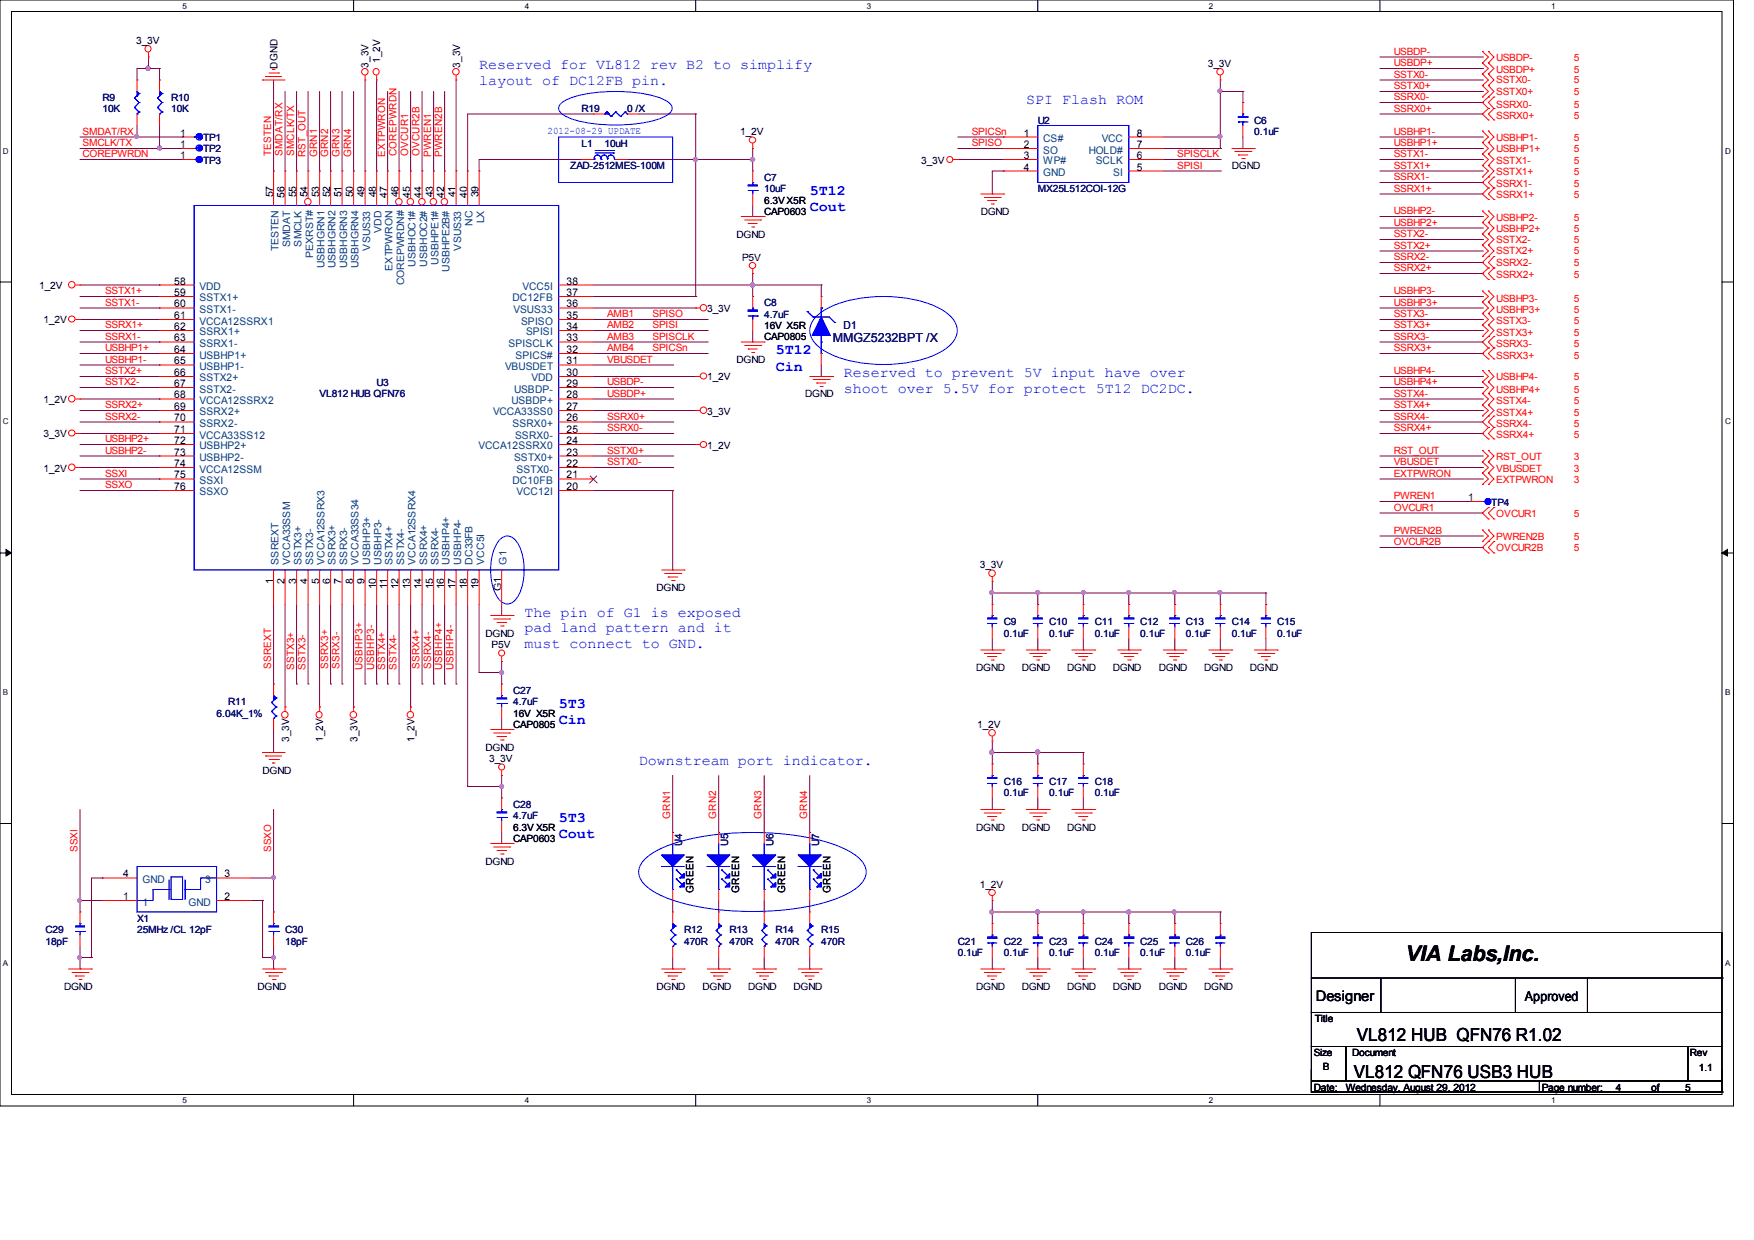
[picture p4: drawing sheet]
<svg xmlns="http://www.w3.org/2000/svg" width="297mm" height="210mm" viewBox="0 0 297 210" stroke-linecap="round" stroke-linejoin="round" font-family="sans-serif">
<defs><g id="words">
<text font-size="3.6" x="238" y="162.7">VIA Labs,Inc.</text>
<g font-size="3">
<text x="229.7" y="176.2">VL812 HUB QFN76 R1.02</text>
<text x="229.2" y="182.5">VL812 QFN76 USB3 HUB</text>
</g>
<g font-size="2.5" fill="#00f">
<text x="81.1" y="11.7">Reserved for VL812 rev B2 to simplify</text>
<text x="81.1" y="14.4">layout of DC12FB pin.</text>
<text x="173.7" y="17.5">SPI Flash ROM</text>
<text x="137.1" y="32.9">5T12</text>
<text x="137.1" y="35.7">Cout</text>
<text x="131.3" y="59.9">5T12</text>
<text x="131.3" y="62.7">Cin</text>
<text x="142.8" y="63.8">Reserved to prevent 5V input have over</text>
<text x="142.8" y="66.5">shoot over 5.5V for protect 5T12 DC2DC.</text>
<text x="88.8" y="104.4">The pin of G1 is exposed</text>
<text x="88.8" y="107.1">pad land pattern and it</text>
<text x="88.8" y="109.8">must connect to GND.</text>
<text x="94.6" y="119.8">5T3</text>
<text x="94.6" y="122.6">Cin</text>
<text x="108.1" y="129.5">Downstream port indicator.</text>
<text x="94.6" y="139.1">5T3</text>
<text x="94.6" y="141.9">Cout</text>
</g>
<text font-size="2.5" x="222.7" y="169.5">Designer</text>
<text font-size="2.3" x="258.2" y="169.6">Approved</text>
<text font-size="2.1" fill="#000080" x="141" y="57.9">MMGZ5232BPT /X</text>
<text font-size="1.9" fill="#000080" x="142.8" y="55.8">D1</text>
<g font-size="1.8">
<text x="30.5" y="23.1">1</text>
<text x="173.3" y="23.1">1</text>
<text x="192.4" y="23.1">8</text>
<text x="30.5" y="25.1">1</text>
<text x="30.5" y="26.9">1</text>
<text x="173.3" y="25.1">2</text>
<text x="173.3" y="26.9">3</text>
<text x="173.3" y="28.9">4</text>
<text x="192.4" y="28.9">5</text>
<text x="192.4" y="25.1">7</text>
<text x="192.4" y="26.9">6</text>
<text x="29.5" y="48.2">58</text>
<text x="29.5" y="50.1">59</text>
<text x="29.5" y="52.1">60</text>
<text x="95.9" y="48.2">38</text>
<text x="95.9" y="50.1">37</text>
<text x="95.9" y="52.1">36</text>
<text x="29.5" y="54">61</text>
<text x="29.5" y="55.9">62</text>
<text x="29.5" y="57.8">63</text>
<text x="29.5" y="59.8">64</text>
<text x="95.9" y="54">35</text>
<text x="95.9" y="55.9">34</text>
<text x="95.9" y="57.8">33</text>
<text x="95.9" y="59.8">32</text>
<text x="29.5" y="61.7">65</text>
<text x="29.5" y="63.7">66</text>
<text x="29.5" y="65.5">67</text>
<text x="95.9" y="63.7">30</text>
<text x="95.9" y="65.5">29</text>
<text x="95.9" y="61.7">31</text>
<text x="29.5" y="67.5">68</text>
<text x="29.5" y="69.4">69</text>
<text x="29.5" y="71.4">70</text>
<text x="95.9" y="67.5">28</text>
<text x="95.9" y="71.4">26</text>
<text x="95.9" y="69.4">27</text>
<text x="29.5" y="73.3">71</text>
<text x="29.5" y="75.2">72</text>
<text x="29.5" y="77.1">73</text>
<text x="95.9" y="73.3">25</text>
<text x="95.9" y="75.2">24</text>
<text x="95.9" y="77.1">23</text>
<text x="29.5" y="79.1">74</text>
<text x="29.5" y="81">75</text>
<text x="29.5" y="83">76</text>
<text x="95.9" y="81">21</text>
<text x="95.9" y="79.1">22</text>
<text x="95.9" y="83">20</text>
<text x="248.6" y="84.8">1</text>
<text x="20.8" y="148.6">4</text>
<text x="38" y="148.6">3</text>
<text x="20.8" y="152.4">1</text>
<text x="38" y="152.4">2</text>
</g>
<g font-size="1.8" fill="#004080">
<text x="176.6" y="24">CS#</text>
<text x="176.6" y="26">SO</text>
<text x="176.6" y="27.9">WP#</text>
<text x="176.6" y="29.8">GND</text>
<text x="184.3" y="26">HOLD#</text>
<text x="185.5" y="27.9">SCLK</text>
<text x="186.5" y="24">VCC</text>
<text x="188.4" y="29.8">SI</text>
<text x="33.8" y="49.1">VDD</text>
<text x="33.8" y="51.1">SSTX1+</text>
<text x="33.8" y="53">SSTX1-</text>
<text x="86.8" y="51.1">DC12FB</text>
<text x="86.9" y="53">VSUS33</text>
<text x="88.5" y="49.1">VCC5I</text>
<text x="33.8" y="54.9">VCCA12SSRX1</text>
<text x="33.8" y="56.8">SSRX1+</text>
<text x="33.8" y="58.8">SSRX1-</text>
<text x="86.1" y="58.8">SPISCLK</text>
<text x="88.2" y="54.9">SPISO</text>
<text x="89.1" y="56.8">SPISI</text>
<text x="33.8" y="60.7">USBHP1+</text>
<text x="33.8" y="62.7">USBHP1-</text>
<text x="33.8" y="64.6">SSTX2+</text>
<text x="85.5" y="62.7">VBUSDET</text>
<text x="87.3" y="60.7">SPICS#</text>
<text x="90" y="64.6">VDD</text>
<text x="33.8" y="66.5">SSTX2-</text>
<text x="33.8" y="68.4">VCCA12SSRX2</text>
<text x="33.8" y="70.4">SSRX2+</text>
<text x="83.5" y="70.4">VCCA33SS0</text>
<text x="86.6" y="68.4">USBDP+</text>
<text x="87" y="66.5">USBDP-</text>
<text x="33.8" y="72.3">SSRX2-</text>
<text x="33.8" y="74.3">VCCA33SS12</text>
<text x="33.8" y="76.1">USBHP2+</text>
<text x="81" y="76.1">VCCA12SSRX0</text>
<text x="86.8" y="72.3">SSRX0+</text>
<text x="87.2" y="74.3">SSRX0-</text>
<text x="33.8" y="78.1">USBHP2-</text>
<text x="33.8" y="80">VCCA12SSM</text>
<text x="33.8" y="82">SSXI</text>
<text x="33.8" y="83.9">SSXO</text>
<text x="86.8" y="82">DC10FB</text>
<text x="87" y="78.1">SSTX0+</text>
<text x="87.5" y="80">SSTX0-</text>
<text x="87.5" y="83.9">VCC12I</text>
<text x="24.1" y="149.5">GND</text>
<text x="34.7" y="149.5">3</text>
<text x="24.1" y="153.3">1</text>
<text x="31.9" y="153.3">GND</text>
</g>
<g font-size="1.7">
<text x="23" y="7.5">3_3V</text>
<text x="47" y="11.6" transform="rotate(-90 47 11.6)">DGND</text>
<text x="62.4" y="11.4" transform="rotate(-90 62.4 11.4)">3_3V</text>
<text x="64.3" y="10.7" transform="rotate(-90 64.3 10.7)">1_2V</text>
<text x="77.9" y="11.4" transform="rotate(-90 77.9 11.4)">3_3V</text>
<text x="204.5" y="11.3">3_3V</text>
<text x="125.3" y="22.9">1_2V</text>
<text x="155.9" y="27.7">3_3V</text>
<text x="208.5" y="28.6">DGND</text>
<text x="46.2" y="33.4" transform="rotate(-90 46.2 33.4)">57</text>
<text x="48.2" y="33.4" transform="rotate(-90 48.2 33.4)">56</text>
<text x="50.1" y="33.4" transform="rotate(-90 50.1 33.4)">55</text>
<text x="52.1" y="33.4" transform="rotate(-90 52.1 33.4)">54</text>
<text x="54" y="33.4" transform="rotate(-90 54 33.4)">53</text>
<text x="55.9" y="33.4" transform="rotate(-90 55.9 33.4)">52</text>
<text x="57.8" y="33.4" transform="rotate(-90 57.8 33.4)">51</text>
<text x="59.8" y="33.4" transform="rotate(-90 59.8 33.4)">50</text>
<text x="61.7" y="33.4" transform="rotate(-90 61.7 33.4)">49</text>
<text x="63.7" y="33.4" transform="rotate(-90 63.7 33.4)">48</text>
<text x="65.5" y="33.4" transform="rotate(-90 65.5 33.4)">47</text>
<text x="67.5" y="33.4" transform="rotate(-90 67.5 33.4)">46</text>
<text x="69.4" y="33.4" transform="rotate(-90 69.4 33.4)">45</text>
<text x="71.4" y="33.4" transform="rotate(-90 71.4 33.4)">44</text>
<text x="73.3" y="33.4" transform="rotate(-90 73.3 33.4)">43</text>
<text x="75.2" y="33.4" transform="rotate(-90 75.2 33.4)">42</text>
<text x="77.1" y="33.4" transform="rotate(-90 77.1 33.4)">41</text>
<text x="79.1" y="33.4" transform="rotate(-90 79.1 33.4)">40</text>
<text x="81" y="33.4" transform="rotate(-90 81 33.4)">39</text>
<text x="129.4" y="34.5">6.3VX5R</text>
<text x="124.7" y="40.2">DGND</text>
<text x="129.4" y="36.4">CAP0603</text>
<text x="166" y="36.4">DGND</text>
<text x="125.6" y="44.1">P5V</text>
<text x="6.6" y="48.9">1_2V</text>
<text x="119.7" y="52.7">3_3V</text>
<text x="7.4" y="54.7">1_2V</text>
<text x="129.4" y="55.7">16V X5R</text>
<text x="129.4" y="57.6">CAP0805</text>
<text x="119.7" y="64.3">1_2V</text>
<text x="124.7" y="61.5">DGND</text>
<text x="7.4" y="68.2">1_2V</text>
<text x="119.7" y="70.2">3_3V</text>
<text x="136.3" y="67.2">DGND</text>
<text x="7.4" y="74">3_3V</text>
<text x="119.7" y="75.9">1_2V</text>
<text x="7.4" y="79.8">1_2V</text>
<text x="46.2" y="98.8" transform="rotate(-90 46.2 98.8)">1</text>
<text x="48.2" y="98.8" transform="rotate(-90 48.2 98.8)">2</text>
<text x="50.1" y="98.8" transform="rotate(-90 50.1 98.8)">3</text>
<text x="52.1" y="98.8" transform="rotate(-90 52.1 98.8)">4</text>
<text x="54" y="98.8" transform="rotate(-90 54 98.8)">5</text>
<text x="55.9" y="98.8" transform="rotate(-90 55.9 98.8)">6</text>
<text x="57.8" y="98.8" transform="rotate(-90 57.8 98.8)">7</text>
<text x="59.8" y="98.8" transform="rotate(-90 59.8 98.8)">8</text>
<text x="61.7" y="98.8" transform="rotate(-90 61.7 98.8)">9</text>
<text x="63.7" y="99.7" transform="rotate(-90 63.7 99.7)">10</text>
<text x="65.5" y="99.7" transform="rotate(-90 65.5 99.7)">11</text>
<text x="67.5" y="99.7" transform="rotate(-90 67.5 99.7)">12</text>
<text x="69.4" y="99.7" transform="rotate(-90 69.4 99.7)">13</text>
<text x="71.4" y="99.7" transform="rotate(-90 71.4 99.7)">14</text>
<text x="73.3" y="99.7" transform="rotate(-90 73.3 99.7)">15</text>
<text x="75.2" y="99.7" transform="rotate(-90 75.2 99.7)">16</text>
<text x="77.1" y="99.7" transform="rotate(-90 77.1 99.7)">17</text>
<text x="79.1" y="99.7" transform="rotate(-90 79.1 99.7)">18</text>
<text x="81" y="99.7" transform="rotate(-90 81 99.7)">19</text>
<text x="84.8" y="100.2" transform="rotate(-90 84.8 100.2)">G1</text>
<text x="111.2" y="100.1">DGND</text>
<text x="165.8" y="96.2">3_3V</text>
<text x="82.2" y="107.8">DGND</text>
<text x="83.2" y="109.7">P5V</text>
<text x="165.3" y="113.6">DGND</text>
<text x="173" y="113.6">DGND</text>
<text x="180.7" y="113.6">DGND</text>
<text x="188.4" y="113.6">DGND</text>
<text x="196.2" y="113.6">DGND</text>
<text x="203.9" y="113.6">DGND</text>
<text x="211.6" y="113.6">DGND</text>
<text x="48.9" y="125.6" transform="rotate(-90 48.9 125.6)">3_3V</text>
<text x="54.7" y="125.6" transform="rotate(-90 54.7 125.6)">1_2V</text>
<text x="60.5" y="125.6" transform="rotate(-90 60.5 125.6)">3_3V</text>
<text x="70.2" y="125.6" transform="rotate(-90 70.2 125.6)">1_2V</text>
<text x="86.9" y="121.3">16V X5R</text>
<text x="86.9" y="123.3">CAP0805</text>
<text x="165.4" y="123.3">1_2V</text>
<text x="44.4" y="131">DGND</text>
<text x="82.2" y="127.1">DGND</text>
<text x="82.8" y="129">3_3V</text>
<text x="86.9" y="140.6">6.3V X5R</text>
<text x="86.9" y="142.6">CAP0603</text>
<text x="165.3" y="140.6">DGND</text>
<text x="173" y="140.6">DGND</text>
<text x="180.7" y="140.6">DGND</text>
<text x="82.2" y="146.4">DGND</text>
<text x="117.4" y="151.1" transform="rotate(-90 117.4 151.1)">GREEN</text>
<text x="125.1" y="151.1" transform="rotate(-90 125.1 151.1)">GREEN</text>
<text x="132.9" y="151.1" transform="rotate(-90 132.9 151.1)">GREEN</text>
<text x="140.6" y="151.1" transform="rotate(-90 140.6 151.1)">GREEN</text>
<text x="165.8" y="150.3">1_2V</text>
<text x="10.8" y="167.6">DGND</text>
<text x="43.6" y="167.6">DGND</text>
<text x="111.2" y="167.6">DGND</text>
<text x="118.9" y="167.6">DGND</text>
<text x="126.7" y="167.6">DGND</text>
<text x="134.4" y="167.6">DGND</text>
<text x="165.3" y="167.6">DGND</text>
<text x="173" y="167.6">DGND</text>
<text x="180.7" y="167.6">DGND</text>
<text x="188.4" y="167.6">DGND</text>
<text x="196.2" y="167.6">DGND</text>
<text x="203.9" y="167.6">DGND</text>
<text x="222.6" y="173.1">Title</text>
<text x="222.4" y="178.8">Size</text>
<text x="228.9" y="178.8">Document</text>
<text x="286.1" y="178.8">Rev</text>
<text x="222.4" y="184.7">Date:</text>
<text x="223.9" y="181.2">B</text>
<text x="227.8" y="184.7">Wednesday, August 29, 2012</text>
<text x="261" y="184.7">Page number:</text>
<text x="273.5" y="184.7">4</text>
<text x="279.5" y="184.7">of</text>
<text x="285.3" y="184.7">5</text>
<text x="287.6" y="181.4">1.1</text>
</g>
<g font-size="1.7" fill="#f00">
<text x="235.9" y="11.2">USBDP+</text>
<text x="235.9" y="9.2">USBDP-</text>
<text x="253.3" y="10.3">USBDP-</text>
<text x="266.4" y="10.3">5</text>
<text x="235.9" y="16.9">SSRX0-</text>
<text x="235.9" y="13.1">SSTX0-</text>
<text x="235.9" y="15.1">SSTX0+</text>
<text x="253.3" y="12.3">USBDP+</text>
<text x="253.3" y="14.1">SSTX0-</text>
<text x="253.3" y="16.1">SSTX0+</text>
<text x="266.4" y="12.3">5</text>
<text x="266.4" y="14.1">5</text>
<text x="266.4" y="16.1">5</text>
<text x="14" y="22.8">SMDAT/RX</text>
<text x="164.5" y="22.8">SPICSn</text>
<text x="235.9" y="18.9">SSRX0+</text>
<text x="235.9" y="22.8">USBHP1-</text>
<text x="253.3" y="20.2">SSRX0+</text>
<text x="253.3" y="18.2">SSRX0-</text>
<text x="253.3" y="23.8">USBHP1-</text>
<text x="266.4" y="20.2">5</text>
<text x="266.4" y="18.2">5</text>
<text x="266.4" y="23.8">5</text>
<text x="14" y="24.7">SMCLK/TX</text>
<text x="14" y="26.6">COREPWRDN</text>
<text x="45.9" y="26.4" transform="rotate(-90 45.9 26.4)">TESTEN</text>
<text x="47.8" y="26.4" transform="rotate(-90 47.8 26.4)">SMDAT/RX</text>
<text x="49.8" y="26.4" transform="rotate(-90 49.8 26.4)">SMCLK/TX</text>
<text x="51.7" y="26.6" transform="rotate(-90 51.7 26.6)">RST_OUT</text>
<text x="53.7" y="26.6" transform="rotate(-90 53.7 26.6)">GRN1</text>
<text x="55.5" y="26.6" transform="rotate(-90 55.5 26.6)">GRN2</text>
<text x="57.5" y="26.6" transform="rotate(-90 57.5 26.6)">GRN3</text>
<text x="59.4" y="26.6" transform="rotate(-90 59.4 26.6)">GRN4</text>
<text x="65.2" y="26.6" transform="rotate(-90 65.2 26.6)">EXTPWRON</text>
<text x="67.1" y="26.4" transform="rotate(-90 67.1 26.4)">COREPWRDN</text>
<text x="69.1" y="26.4" transform="rotate(-90 69.1 26.4)">OVCUR1</text>
<text x="71" y="26.4" transform="rotate(-90 71 26.4)">OVCUR2B</text>
<text x="73" y="26.6" transform="rotate(-90 73 26.6)">PWREN1</text>
<text x="74.8" y="26.6" transform="rotate(-90 74.8 26.6)">PWREN2B</text>
<text x="164.5" y="24.7">SPISO</text>
<text x="199.3" y="26.6">SPISCLK</text>
<text x="199.3" y="28.5">SPISI</text>
<text x="235.9" y="26.6">SSTX1-</text>
<text x="235.9" y="24.7">USBHP1+</text>
<text x="235.9" y="28.5">SSTX1+</text>
<text x="253.3" y="27.7">SSTX1-</text>
<text x="253.3" y="29.6">SSTX1+</text>
<text x="253.3" y="25.7">USBHP1+</text>
<text x="266.4" y="27.7">5</text>
<text x="266.4" y="29.6">5</text>
<text x="266.4" y="25.7">5</text>
<text x="235.9" y="30.5">SSRX1-</text>
<text x="235.9" y="32.4">SSRX1+</text>
<text x="253.3" y="31.6">SSRX1-</text>
<text x="253.3" y="33.4">SSRX1+</text>
<text x="266.4" y="31.6">5</text>
<text x="266.4" y="33.4">5</text>
<text x="235.9" y="36.2">USBHP2-</text>
<text x="235.9" y="40.1">SSTX2-</text>
<text x="235.9" y="38.2">USBHP2+</text>
<text x="253.3" y="41.2">SSTX2-</text>
<text x="253.3" y="37.3">USBHP2-</text>
<text x="253.3" y="39.3">USBHP2+</text>
<text x="266.4" y="41.2">5</text>
<text x="266.4" y="37.3">5</text>
<text x="266.4" y="39.3">5</text>
<text x="235.9" y="45.9">SSRX2+</text>
<text x="235.9" y="44">SSRX2-</text>
<text x="235.9" y="42.1">SSTX2+</text>
<text x="253.3" y="47">SSRX2+</text>
<text x="253.3" y="45">SSRX2-</text>
<text x="253.3" y="43.1">SSTX2+</text>
<text x="266.4" y="47">5</text>
<text x="266.4" y="45">5</text>
<text x="266.4" y="43.1">5</text>
<text x="17.8" y="51.7">SSTX1-</text>
<text x="17.8" y="49.8">SSTX1+</text>
<text x="102.8" y="53.7">AMB1</text>
<text x="110.5" y="53.7">SPISO</text>
<text x="235.9" y="53.7">SSTX3-</text>
<text x="235.9" y="51.7">USBHP3+</text>
<text x="235.9" y="49.8">USBHP3-</text>
<text x="253.3" y="51.1">USBHP3-</text>
<text x="253.3" y="53">USBHP3+</text>
<text x="266.4" y="51.1">5</text>
<text x="266.4" y="53">5</text>
<text x="17.8" y="59.4">USBHP1+</text>
<text x="17.8" y="55.5">SSRX1+</text>
<text x="17.8" y="57.5">SSRX1-</text>
<text x="102.8" y="59.4">AMB4</text>
<text x="102.8" y="57.5">AMB3</text>
<text x="102.8" y="55.5">AMB2</text>
<text x="110.5" y="59.4">SPICSn</text>
<text x="110.5" y="57.5">SPISCLK</text>
<text x="110.5" y="55.5">SPISI</text>
<text x="235.9" y="59.4">SSRX3+</text>
<text x="235.9" y="57.5">SSRX3-</text>
<text x="235.9" y="55.5">SSTX3+</text>
<text x="253.3" y="58.8">SSRX3-</text>
<text x="253.3" y="54.9">SSTX3-</text>
<text x="253.3" y="56.8">SSTX3+</text>
<text x="266.4" y="58.8">5</text>
<text x="266.4" y="54.9">5</text>
<text x="266.4" y="56.8">5</text>
<text x="17.8" y="61.4">USBHP1-</text>
<text x="17.8" y="63.3">SSTX2+</text>
<text x="17.8" y="65.2">SSTX2-</text>
<text x="102.8" y="61.4">VBUSDET</text>
<text x="102.8" y="65.2">USBDP-</text>
<text x="235.9" y="63.3">USBHP4-</text>
<text x="235.9" y="65.2">USBHP4+</text>
<text x="253.3" y="60.7">SSRX3+</text>
<text x="253.3" y="64.3">USBHP4-</text>
<text x="266.4" y="60.7">5</text>
<text x="266.4" y="64.3">5</text>
<text x="17.8" y="71">SSRX2-</text>
<text x="17.8" y="69.1">SSRX2+</text>
<text x="102.8" y="67.1">USBDP+</text>
<text x="102.8" y="71">SSRX0+</text>
<text x="235.9" y="71">SSRX4-</text>
<text x="235.9" y="69.1">SSTX4+</text>
<text x="235.9" y="67.1">SSTX4-</text>
<text x="253.3" y="68.4">SSTX4-</text>
<text x="253.3" y="70.4">SSTX4+</text>
<text x="253.3" y="66.5">USBHP4+</text>
<text x="266.4" y="68.4">5</text>
<text x="266.4" y="70.4">5</text>
<text x="266.4" y="66.5">5</text>
<text x="17.8" y="74.8">USBHP2+</text>
<text x="17.8" y="76.8">USBHP2-</text>
<text x="102.8" y="76.8">SSTX0+</text>
<text x="102.8" y="73">SSRX0-</text>
<text x="235.9" y="73">SSRX4+</text>
<text x="235.9" y="76.8">RST_OUT</text>
<text x="253.3" y="74.2">SSRX4+</text>
<text x="253.3" y="72.3">SSRX4-</text>
<text x="253.3" y="77.9">RST_OUT</text>
<text x="266.4" y="74.2">5</text>
<text x="266.4" y="72.3">5</text>
<text x="266.4" y="77.9">3</text>
<text x="17.8" y="80.7">SSXI</text>
<text x="17.8" y="82.6">SSXO</text>
<text x="102.8" y="78.7">SSTX0-</text>
<text x="235.9" y="80.7">EXTPWRON</text>
<text x="235.9" y="78.7">VBUSDET</text>
<text x="253.3" y="81.7">EXTPWRON</text>
<text x="253.3" y="79.8">VBUSDET</text>
<text x="266.4" y="81.7">3</text>
<text x="266.4" y="79.8">3</text>
<text x="235.9" y="86.4">OVCUR1</text>
<text x="235.9" y="84.5">PWREN1</text>
<text x="253.3" y="87.5">OVCUR1</text>
<text x="266.4" y="87.5">5</text>
<text x="235.9" y="92.3">OVCUR2B</text>
<text x="235.9" y="90.3">PWREN2B</text>
<text x="253.3" y="93.3">OVCUR2B</text>
<text x="253.3" y="91.4">PWREN2B</text>
<text x="266.4" y="93.3">5</text>
<text x="266.4" y="91.4">5</text>
<text x="45.9" y="113.3" transform="rotate(-90 45.9 113.3)">SSREXT</text>
<text x="49.8" y="113.5" transform="rotate(-90 49.8 113.5)">SSTX3+</text>
<text x="51.7" y="113.5" transform="rotate(-90 51.7 113.5)">SSTX3-</text>
<text x="55.5" y="113.3" transform="rotate(-90 55.5 113.3)">SSRX3+</text>
<text x="57.5" y="113.3" transform="rotate(-90 57.5 113.3)">SSRX3-</text>
<text x="61.4" y="113.5" transform="rotate(-90 61.4 113.5)">USBHP3+</text>
<text x="63.3" y="113.5" transform="rotate(-90 63.3 113.5)">USBHP3-</text>
<text x="65.2" y="113.5" transform="rotate(-90 65.2 113.5)">SSTX4+</text>
<text x="67.1" y="113.5" transform="rotate(-90 67.1 113.5)">SSTX4-</text>
<text x="71" y="113.3" transform="rotate(-90 71 113.3)">SSRX4+</text>
<text x="73" y="113.3" transform="rotate(-90 73 113.3)">SSRX4-</text>
<text x="74.8" y="113.5" transform="rotate(-90 74.8 113.5)">USBHP4+</text>
<text x="76.8" y="113.5" transform="rotate(-90 76.8 113.5)">USBHP4-</text>
<text x="113.4" y="138.6" transform="rotate(-90 113.4 138.6)">GRN1</text>
<text x="121.2" y="138.6" transform="rotate(-90 121.2 138.6)">GRN2</text>
<text x="128.9" y="138.6" transform="rotate(-90 128.9 138.6)">GRN3</text>
<text x="136.6" y="138.6" transform="rotate(-90 136.6 138.6)">GRN4</text>
<text x="13.1" y="144.2" transform="rotate(-90 13.1 144.2)">SSXI</text>
<text x="45.9" y="144.2" transform="rotate(-90 45.9 144.2)">SSXO</text>
</g>
<g font-size="1.7" fill="#000080">
<text x="17.4" y="17.1">R9</text>
<text x="29" y="17.1">R10</text>
<text x="17.4" y="19">10K</text>
<text x="29" y="19">10K</text>
<text x="34.4" y="23.8">TP1</text>
<text x="98.5" y="19">R19</text>
<text x="106.2" y="19">0 /X</text>
<text x="175.7" y="20.9">U2</text>
<text x="212.3" y="20.9">C6</text>
<text x="212.3" y="22.9">0.1uF</text>
<text x="34.4" y="25.7">TP2</text>
<text x="34.4" y="27.7">TP3</text>
<text x="96.5" y="28.6">ZAD-2512MES-100M</text>
<text x="98.5" y="24.8">L1</text>
<text x="102.4" y="24.8">10uH</text>
<text x="129.4" y="30.6">C7</text>
<text x="129.4" y="32.5">10uF</text>
<text x="175.7" y="32.5">MX25L512COI-12G</text>
<text x="129.4" y="51.8">C8</text>
<text x="129.4" y="53.8">4.7uF</text>
<text x="63.7" y="65.4">U3</text>
<text x="54.1" y="67.2">VL812 HUB QFN76</text>
<text x="252.5" y="85.6">TP4</text>
<text x="169.9" y="105.8">C9</text>
<text x="169.9" y="107.8">0.1uF</text>
<text x="177.6" y="105.8">C10</text>
<text x="177.6" y="107.8">0.1uF</text>
<text x="185.3" y="105.8">C11</text>
<text x="185.3" y="107.8">0.1uF</text>
<text x="193" y="105.8">C12</text>
<text x="193" y="107.8">0.1uF</text>
<text x="200.7" y="105.8">C13</text>
<text x="200.7" y="107.8">0.1uF</text>
<text x="208.5" y="105.8">C14</text>
<text x="208.5" y="107.8">0.1uF</text>
<text x="216.2" y="105.8">C15</text>
<text x="216.2" y="107.8">0.1uF</text>
<text x="38.6" y="119.4">R11</text>
<text x="86.9" y="117.4">C27</text>
<text x="86.9" y="119.4">4.7uF</text>
<text x="36.7" y="121.3">6.04K_1%</text>
<text x="86.9" y="136.7">C28</text>
<text x="169.9" y="132.9">C16</text>
<text x="169.9" y="134.8">0.1uF</text>
<text x="177.6" y="132.9">C17</text>
<text x="177.6" y="134.8">0.1uF</text>
<text x="185.3" y="132.9">C18</text>
<text x="185.3" y="134.8">0.1uF</text>
<text x="86.9" y="138.7">4.7uF</text>
<text x="115.5" y="143.3" transform="rotate(-90 115.5 143.3)">U4</text>
<text x="123.3" y="143.3" transform="rotate(-90 123.3 143.3)">U5</text>
<text x="131" y="143.3" transform="rotate(-90 131 143.3)">U6</text>
<text x="138.7" y="143.3" transform="rotate(-90 138.7 143.3)">U7</text>
<text x="7.7" y="158">C29</text>
<text x="7.7" y="159.9">18pF</text>
<text x="23.2" y="156">X1</text>
<text x="23.2" y="158">25MHz /CL 12pF</text>
<text x="48.3" y="158">C30</text>
<text x="48.3" y="159.9">18pF</text>
<text x="115.8" y="158">R12</text>
<text x="115.8" y="159.9">470R</text>
<text x="123.5" y="158">R13</text>
<text x="123.5" y="159.9">470R</text>
<text x="131.3" y="158">R14</text>
<text x="131.3" y="159.9">470R</text>
<text x="139" y="158">R15</text>
<text x="139" y="159.9">470R</text>
<text x="162.1" y="159.9">C21</text>
<text x="162.1" y="161.9">0.1uF</text>
<text x="169.9" y="159.9">C22</text>
<text x="169.9" y="161.9">0.1uF</text>
<text x="177.6" y="159.9">C23</text>
<text x="177.6" y="161.9">0.1uF</text>
<text x="185.3" y="159.9">C24</text>
<text x="185.3" y="161.9">0.1uF</text>
<text x="193" y="159.9">C25</text>
<text x="193" y="161.9">0.1uF</text>
<text x="200.7" y="159.9">C26</text>
<text x="200.7" y="161.9">0.1uF</text>
</g>
<text font-size="1.7" fill="#00f" x="92.7" y="22.7">2012-08-29 UPDATE</text>
<g font-size="1.7" fill="#004080">
<text x="49.1" y="41.8" transform="rotate(-90 49.1 41.8)">SMDAT</text>
<text x="51" y="41.7" transform="rotate(-90 51 41.7)">SMCLK</text>
<text x="64.6" y="39.5" transform="rotate(-90 64.6 39.5)">VDD</text>
<text x="80" y="38.3" transform="rotate(-90 80 38.3)">NC</text>
<text x="82" y="37.8" transform="rotate(-90 82 37.8)">LX</text>
<text x="47.2" y="42.6" transform="rotate(-90 47.2 42.6)">TESTEN</text>
<text x="53" y="43.7" transform="rotate(-90 53 43.7)">PEXRST#</text>
<text x="54.9" y="45.5" transform="rotate(-90 54.9 45.5)">USBHGRN1</text>
<text x="56.8" y="45.5" transform="rotate(-90 56.8 45.5)">USBHGRN2</text>
<text x="58.8" y="45.5" transform="rotate(-90 58.8 45.5)">USBHGRN3</text>
<text x="60.7" y="45.5" transform="rotate(-90 60.7 45.5)">USBHGRN4</text>
<text x="62.6" y="42.4" transform="rotate(-90 62.6 42.4)">VSUS33</text>
<text x="66.5" y="45.8" transform="rotate(-90 66.5 45.8)">EXTPWRON</text>
<text x="70.4" y="45.1" transform="rotate(-90 70.4 45.1)">USBHOC1#</text>
<text x="72.3" y="45.1" transform="rotate(-90 72.3 45.1)">USBHOC2#</text>
<text x="74.2" y="44.9" transform="rotate(-90 74.2 44.9)">USBHPE1#</text>
<text x="76.1" y="46.1" transform="rotate(-90 76.1 46.1)">USBHPE2B#</text>
<text x="78.1" y="42.4" transform="rotate(-90 78.1 42.4)">VSUS33</text>
<text x="68.4" y="48.3" transform="rotate(-90 68.4 48.3)">COREPWRDN#</text>
<text x="47.2" y="95.6" transform="rotate(-90 47.2 95.6)">SSREXT</text>
<text x="49.1" y="95.6" transform="rotate(-90 49.1 95.6)">VCCA33SSM</text>
<text x="51" y="95.6" transform="rotate(-90 51 95.6)">SSTX3+</text>
<text x="53" y="95.6" transform="rotate(-90 53 95.6)">SSTX3-</text>
<text x="54.9" y="95.6" transform="rotate(-90 54.9 95.6)">VCCA12SSRX3</text>
<text x="56.8" y="95.6" transform="rotate(-90 56.8 95.6)">SSRX3+</text>
<text x="58.8" y="95.6" transform="rotate(-90 58.8 95.6)">SSRX3-</text>
<text x="60.7" y="95.6" transform="rotate(-90 60.7 95.6)">VCCA33SS34</text>
<text x="62.6" y="95.6" transform="rotate(-90 62.6 95.6)">USBHP3+</text>
<text x="64.6" y="95.6" transform="rotate(-90 64.6 95.6)">USBHP3-</text>
<text x="66.5" y="95.6" transform="rotate(-90 66.5 95.6)">SSTX4+</text>
<text x="68.4" y="95.6" transform="rotate(-90 68.4 95.6)">SSTX4-</text>
<text x="70.4" y="95.6" transform="rotate(-90 70.4 95.6)">VCCA12SSRX4</text>
<text x="72.3" y="95.6" transform="rotate(-90 72.3 95.6)">SSRX4+</text>
<text x="74.2" y="95.6" transform="rotate(-90 74.2 95.6)">SSRX4-</text>
<text x="76.1" y="95.6" transform="rotate(-90 76.1 95.6)">USBHP4+</text>
<text x="78.1" y="95.6" transform="rotate(-90 78.1 95.6)">USBHP4-</text>
<text x="80" y="95.6" transform="rotate(-90 80 95.6)">DC33FB</text>
<text x="82" y="95.6" transform="rotate(-90 82 95.6)">VCC5I</text>
<text x="85.8" y="95.6" transform="rotate(-90 85.8 95.6)">G1</text>
</g>
<g font-size="1.4">
<text x="30.9" y="1.5">5</text>
<text x="88.8" y="1.5">4</text>
<text x="146.7" y="1.5">3</text>
<text x="204.6" y="1.5">2</text>
<text x="262.6" y="1.5">1</text>
<text x=".5" y="26.1">D</text>
<text x="292" y="26.1">D</text>
<text x=".5" y="71.9">C</text>
<text x="292" y="71.9">C</text>
<text x=".5" y="117.8">B</text>
<text x="292" y="117.8">B</text>
<text x=".5" y="163.6">A</text>
<text x="292" y="163.6">A</text>
<text x="30.9" y="186.9">5</text>
<text x="88.8" y="186.9">4</text>
<text x="146.7" y="186.9">3</text>
<text x="204.6" y="186.9">2</text>
<text x="262.6" y="186.9">1</text>
</g>
</g></defs>
<path d="M0 0h293.5v187.3h-293.5zM1.9 1.9h289.6v183.4h-289.6z" fill="none" stroke="#000" stroke-width=".17"/>
<g fill="#fff">
<path d="M30.9 .3h.8v1.5h-.8z"/>
<path d="M30.9 185.6h.8v1.5h-.8z"/>
</g>
<path d="M59.9 0v1.9M59.9 185.3v2" fill="none" stroke="#000" stroke-width=".17"/>
<g fill="#fff">
<path d="M88.8 .3h.8v1.5h-.8z"/>
<path d="M88.8 185.6h.8v1.5h-.8z"/>
</g>
<path d="M117.8 0v1.9M117.8 185.3v2" fill="none" stroke="#000" stroke-width=".17"/>
<g fill="#fff">
<path d="M146.7 .3h.8v1.5h-.8z"/>
<path d="M146.7 185.6h.8v1.5h-.8z"/>
</g>
<path d="M175.7 0v1.9M175.7 185.3v2" fill="none" stroke="#000" stroke-width=".17"/>
<g fill="#fff">
<path d="M204.6 .3h.8v1.5h-.8z"/>
<path d="M204.6 185.6h.8v1.5h-.8z"/>
</g>
<path d="M233.6 0v1.9M233.6 185.3v2" fill="none" stroke="#000" stroke-width=".17"/>
<g fill="#fff">
<path d="M262.6 .3h.7v1.5h-.7z"/>
<path d="M262.6 185.6h.7v1.5h-.7z"/>
<path d="M.5 24.8h1v1.5h-1z"/>
<path d="M292 24.8h1v1.5h-1z"/>
<path d="M.5 70.6h1v1.5h-1z"/>
<path d="M292 70.6h1v1.5h-1z"/>
</g>
<path d="M0 47.8h1.9M291.5 47.8h2" fill="none" stroke="#000" stroke-width=".17"/>
<g fill="#fff">
<path d="M.5 116.5h.9v1.5h-.9z"/>
<path d="M292 116.5h.9v1.5h-.9z"/>
</g>
<path d="M0 93.6h1.9M291.5 93.6h2" fill="none" stroke="#000" stroke-width=".17"/>
<path d="M1 93l.9 .6-.9 .5zM291.5 93.6l.9-.6v1.1z" fill="#000" stroke="#000" stroke-width=".17"/>
<g fill="#fff">
<path d="M.5 162.3h.9v1.5h-.9z"/>
<path d="M292 162.3h.9v1.5h-.9z"/>
</g>
<g fill="none" stroke="#000" stroke-width=".17">
<path d="M0 139.4h1.9M291.5 139.4h2M222 157.9h69.5v13.5h-69.5zM222 171.4h69.5v5.8h-69.5zM222 177.2h5.8v5.8h-5.8zM222 165.6h69.5M227.8 177.2h57.9v5.8h-57.9zM233.8 171.4h.1M233.8 165.6v5.8M256.5 171.4h.1M256.5 165.6v5.8M268.7 171.4h.1"/>
<path d="M268.7 165.6v5.8M285.7 177.2h5.8v5.8h-5.8zM291.5 165.6h.1M222 183h38.6v1.9h-38.6zM222 184.9h.1M222 184.9h69.5M222 181.1v3.8M260.6 183h30.9v1.9h-30.9zM291.5 184.9h.1M291.5 181.1v3.8"/>
</g>
<g fill="none" stroke="#800040" stroke-width=".17">
<path d="M23.2 13.5h.1M25.1 11.6h.1M25.1 9.7v1.9M27 11.6h.1M27 13.5h.1M27 11.6h-3.8v1.9M27 11.6v1.9M46.3 13.5v15.5M48.3 15.5v13.5M50.2 15.5v13.5M52.2 15.5v13.5M54.1 15.5v13.5"/>
<path d="M56 15.5v13.5M57.9 15.5v13.5M59.9 15.5v13.5M61.8 13.5v15.5M63.8 13.5v15.5M65.6 15.5v13.5M67.6 15.5v13.5M69.5 15.5v13.5M71.5 15.5v13.5M73.4 15.5v13.5M75.3 15.5v13.5M77.2 13.5v15.5"/>
<path d="M100.4 19.3h.1M100.4 19.3h-21.2v9.7M108.1 19.3h9.7M117.8 19.3h.1M117.8 19.3v30.9M206.6 15.5h.1M206.6 13.5v11.6M206.6 15.5h3.8M210.4 15.5h.1M210.4 17.4h.1M210.4 15.5v1.9M233.6 19.3h17.4"/>
<path d="M233.6 17.4h17.4M233.6 11.6h17.4M233.6 13.5h17.4M233.6 9.7h17.4M233.6 15.5h17.4M251 19.3h.1M251 17.4h.1M251 11.6h.1M251 13.5h.1M251 9.7h.1M251 15.5h.1M13.5 25.1h17.4"/>
<path d="M13.5 27h17.4M13.5 23.2h17.4M23.2 23.2h.1M23.2 21.3v1.9M27 25.1h.1M27 21.3v3.8M30.9 27h.1M30.9 23.2h.1M30.9 25.1h.1M46.3 29h.1M48.3 29h.1M50.2 29h.1"/>
<path d="M52.2 29h.1M54.1 29h.1M56 29h.1M57.9 29h.1M59.9 29h.1M61.8 29h.1M63.8 29h.1M65.6 29h.1M67.6 29h.1M69.5 29h.1M71.5 29h.1M73.4 29h.1"/>
<path d="M75.3 29h.1M77.2 29h.1M79.2 29h.1M81.1 29h.1M98.5 27h.1M98.5 27h-17.4v2M106.2 27h21.2M117.8 27h.1M127.4 27h.1M127.4 29h.1M127.4 36.7h.1M127.4 25.1v3.9"/>
<path d="M127.4 34.8v1.9M162.1 25.1h7.8M162.1 27h7.8M162.1 23.2h7.8M168 32.9h.1M169.9 25.1h.1M169.9 23.2h.1M169.9 29h.1M169.9 27h.1M169.9 29h-1.9v3.9M196.9 25.1h9.7M196.9 27h9.7"/>
<path d="M196.9 29h9.7M196.9 23.2h9.7M206.6 27h.1M206.6 29h.1M206.6 25.1h.1M206.6 23.2h.1M210.4 25.1h.1M210.4 23.2v1.9M233.6 25.1h17.4M233.6 27h17.4M233.6 29h17.4M233.6 23.2h17.4"/>
<path d="M233.6 36.7h17.4M233.6 30.9h17.4M233.6 32.9h17.4M233.6 38.6h17.4M251 27h.1M251 23.2h.1M251 36.7h.1M251 25.1h.1M251 29h.1M251 30.9h.1M251 32.9h.1M251 38.6h.1"/>
<path d="M13.5 59.9h13.5M13.5 57.9h13.5M13.5 56h13.5M13.5 54.1h13.5M13.5 52.2h13.5M13.5 50.2h13.5M13.5 48.3h13.5M27 59.9h.1M27 52.2h.1M27 48.3h.1M27 56h.1M27 54.1h.1"/>
<path d="M27 50.2h.1M27 57.9h.1M100.4 59.9h19.3M100.4 57.9h19.3M100.4 56h19.3M100.4 54.1h19.3M100.4 52.2h17.4M100.4 50.2h17.4M100.4 48.3h38.6M117.8 50.2h.1M117.8 52.2h.1M119.7 59.9h.1"/>
<path d="M119.7 57.9h.1M119.7 56h.1M119.7 54.1h.1M127.4 48.3h.1M127.4 50.2h.1M127.4 57.9h.1M127.4 46.3v3.9M127.4 56v1.9M139 50.2h.1M139 48.3h.1M139 48.3v1.9M233.6 59.9h17.4"/>
<path d="M233.6 57.9h17.4M233.6 46.3h17.4M233.6 44.4h17.4M233.6 42.5h17.4M233.6 56h17.4M233.6 54.1h17.4M233.6 52.2h17.4M233.6 50.2h17.4M233.6 40.6h17.4M251 59.9h.1M251 57.9h.1M251 46.3h.1"/>
<path d="M251 44.4h.1M251 42.5h.1M251 56h.1M251 54.1h.1M251 52.2h.1M251 50.2h.1M251 40.6h.1M13.5 71.5h13.5M13.5 73.4h13.5M13.5 77.2h13.5M13.5 79.2h13.5M13.5 69.5h13.5"/>
<path d="M13.5 63.8h13.5M13.5 65.6h13.5M13.5 67.6h13.5M13.5 61.8h13.5M13.5 75.3h13.5M27 61.8h.1M27 75.3h.1M27 63.8h.1M27 77.2h.1M27 79.2h.1M27 73.4h.1M27 71.5h.1"/>
<path d="M27 67.6h.1M27 69.5h.1M27 65.6h.1M100.4 71.5h13.5M100.4 73.4h13.5M100.4 77.2h13.5M100.4 79.2h13.5M100.4 69.5h17.4M100.4 63.8h17.4M100.4 65.6h13.5M100.4 67.6h13.5M100.4 61.8h13.5"/>
<path d="M100.4 75.3h17.4M113.9 79.2h.1M113.9 77.2h.1M113.9 73.4h.1M113.9 67.6h.1M113.9 61.8h.1M113.9 65.6h.1M113.9 71.5h.1M117.8 69.5h.1M117.8 75.3h.1M117.8 63.8h.1M139 63.8h.1"/>
<path d="M139 61.8v2M233.6 71.5h17.4M233.6 73.4h17.4M233.6 77.2h17.4M233.6 79.2h17.4M233.6 69.5h17.4M233.6 63.8h17.4M233.6 65.6h17.4M233.6 67.6h17.4M251 71.5h.1M251 73.4h.1M251 77.2h.1"/>
<path d="M251 79.2h.1M251 69.5h.1M251 63.8h.1M251 65.6h.1M251 67.6h.1M13.5 81.1h13.5M13.5 83.1h13.5M27 81.1h.1M27 83.1h.1M100.4 83.1h13.5M113.9 83.1h.1M113.9 96.5h.1"/>
<path d="M113.9 83.1v13.4M168 98.5v3.9M233.6 81.1h17.4M233.6 92.7h17.4M233.6 86.9h17.4M233.6 90.8h17.4M233.6 84.9h15.4M249 84.9h.1M251 81.1h.1M251 92.7h.1M251 86.9h.1M251 90.8h.1"/>
<path d="M46.3 115.8h.1M46.3 102.4v13.4M48.3 119.7h.1M48.3 102.4v17.3M50.2 115.8h.1M50.2 102.4v13.4M52.2 115.8h.1M52.2 102.4v13.4M54.1 119.7h.1M54.1 102.4v17.3M56 115.8h.1M56 102.4v13.4"/>
<path d="M57.9 115.8h.1M57.9 102.4v13.4M59.9 119.7h.1M59.9 102.4v17.3M61.8 115.8h.1M61.8 102.4v13.4M63.8 115.8h.1M63.8 102.4v13.4M65.6 115.8h.1M65.6 102.4v13.4M67.6 115.8h.1M67.6 102.4v13.4"/>
<path d="M69.5 119.7h.1M69.5 102.4v17.3M71.5 115.8h.1M71.5 102.4v13.4M73.4 115.8h.1M73.4 102.4v13.4M75.3 115.8h.1M75.3 102.4v13.4M77.2 115.8h.1M77.2 102.4v13.4M79.2 102.4v30.8M81.1 113.9h.1"/>
<path d="M81.1 102.4v11.5M81.1 113.9h3.8M84.9 104.2h.1M84.9 113.9h.1M84.9 115.8h.1M84.9 102.4v1.8M84.9 112v3.8M168 110.1h.1M168 102.4h.1M168 100.4h.1M168 108.1v2M168 100.4h46.3"/>
<path d="M175.7 110.1h.1M175.7 100.4h.1M175.7 102.4h.1M175.7 100.4v2M175.7 108.1v2M183.4 110.1h.1M183.4 102.4h.1M183.4 100.4h.1M183.4 100.4v2M183.4 108.1v2M191.1 110.1h.1M191.1 102.4h.1"/>
<path d="M191.1 100.4h.1M191.1 100.4v2M191.1 108.1v2M198.9 110.1h.1M198.9 100.4h.1M198.9 102.4h.1M198.9 100.4v2M198.9 108.1v2M206.6 110.1h.1M206.6 102.4h.1M206.6 100.4h.1M206.6 100.4v2"/>
<path d="M206.6 108.1v2M214.3 110.1h.1M214.3 100.4h.1M214.3 102.4h.1M214.3 100.4v2M214.3 108.1v2M13.5 137.1v17.3M46.3 127.4h.1M46.3 123.5v3.9M46.3 137.1v17.3M79.2 133.2h.1M79.2 133.2h5.7"/>
<path d="M84.9 133.2h.1M84.9 123.5h.1M84.9 135.1h.1M84.9 121.7v1.8M84.9 131.3v3.8M113.9 131.3v9.7M121.7 131.3v9.7M129.4 131.3v9.7M137.1 131.3v9.7M168 137.1h.1M168 129.4h.1M168 127.4h.1"/>
<path d="M168 125.5v3.9M168 135.1v2M168 127.4h15.4M175.7 137.1h.1M175.7 127.4h.1M175.7 129.4h.1M175.7 127.4v2M175.7 135.1v2M183.4 137.1h.1M183.4 127.4h.1M183.4 129.4h.1M183.4 127.4v2"/>
<path d="M183.4 135.1v2M13.5 152.5h.1M13.5 154.4h.1M13.5 152.5h3.9M17.4 148.7h.1M17.4 152.5h.1M17.4 148.7h-1.9v13.4M42.5 152.5h1.9M42.5 148.7h3.8M44.4 152.5h.1M44.4 152.5v9.6M46.3 148.7h.1"/>
<path d="M46.3 154.4h.1M84.9 142.8h.1M84.9 141v1.8M113.9 141h.1M113.9 154.4h.1M113.9 152.5v1.9M121.7 141h.1M121.7 154.4h.1M121.7 152.5v1.9M129.4 141h.1M129.4 154.4h.1M129.4 152.5v1.9"/>
<path d="M137.1 141h.1M137.1 154.4h.1M137.1 152.5v1.9M168 156.4h.1M168 154.4h.1M168 152.5v3.9M168 154.4h38.6M175.7 154.4h.1M175.7 156.4h.1M175.7 154.4v2M183.4 154.4h.1M183.4 156.4h.1"/>
<path d="M183.4 154.4v2M191.1 156.4h.1M191.1 154.4h.1M191.1 154.4v2M198.9 156.4h.1M198.9 154.4h.1M198.9 154.4v2M206.6 156.4h.1M206.6 154.4h.1M206.6 154.4v2M13.5 162.1h.1M13.5 164.1h.1"/>
<path d="M13.5 162.1h2M13.5 160.3v3.8M15.5 162.1h.1M44.4 162.1h.1M44.4 162.1h1.9M46.3 162.1h.1M46.3 164.1h.1M46.3 160.3v3.8M113.9 164.1h.1M113.9 162.1v2M121.7 164.1h.1M121.7 162.1v2"/>
<path d="M129.4 164.1h.1M129.4 162.1v2M137.1 164.1h.1M137.1 162.1v2M168 164.1h.1M168 162.1v2M175.7 164.1h.1M175.7 162.1v2M183.4 164.1h.1M183.4 162.1v2M191.1 164.1h.1M191.1 162.1v2"/>
<path d="M198.9 164.1h.1M198.9 162.1v2M206.6 164.1h.1M206.6 162.1v2"/>
</g>
<g fill="#f0f" stroke="#f0f" stroke-width=".17">
<circle cx="27" cy="25.1" r=".34"/>
<circle cx="183.4" cy="154.4" r=".34"/>
<circle cx="167.9" cy="100.3" r=".34"/>
<circle cx="175.7" cy="100.3" r=".36"/>
<circle cx="191.1" cy="100.3" r=".34"/>
<circle cx="198.8" cy="100.3" r=".34"/>
<circle cx="25" cy="11.6" r=".36"/>
<circle cx="46.3" cy="162.1" r=".34"/>
<circle cx="13.5" cy="162.1" r=".34"/>
<circle cx="84.9" cy="133.2" r=".34"/>
<circle cx="206.5" cy="15.4" r=".34"/>
<circle cx="167.9" cy="154.4" r=".34"/>
<circle cx="175.7" cy="154.4" r=".36"/>
<circle cx="127.4" cy="48.3" r=".36"/>
<circle cx="84.9" cy="113.9" r=".34"/>
<circle cx="167.9" cy="127.4" r=".36"/>
<circle cx="175.6" cy="127.4" r=".38"/>
<circle cx="23.1" cy="23.1" r=".34"/>
<circle cx="191.1" cy="154.4" r=".34"/>
<circle cx="198.8" cy="154.4" r=".34"/>
<circle cx="117.7" cy="27" r=".36"/>
<circle cx="127.4" cy="27" r=".36"/>
<circle cx="206.5" cy="100.3" r=".34"/>
<circle cx="206.5" cy="23.1" r=".34"/>
<circle cx="183.4" cy="100.3" r=".34"/>
<circle cx="46.3" cy="148.6" r=".34"/>
<circle cx="13.5" cy="152.5" r=".34"/>
</g>
<g fill="none" stroke="#f00" stroke-width=".17">
<path d="M25.1 9.7h.1M25.1 8.9v.8M44.4 13.5h.1M44.4 13.5h3.9M45 13h.1M45 13h2.7M45.6 12.4h1.6M46.1 11.8h.1M46.1 11.8h.5M47.2 12.4h.1M61.8 13.5h.1M61.8 12.8v.7"/>
<path d="M63.8 13.5h.1M63.8 12.8v.7M77.2 13.5h.1M77.2 12.8v.7M206.6 13.5h.1M206.6 12.8v.7M251 10.7h.1M251 12.5h.1M251 14.5h.1M251 16.4h.1M251 8.7h.1M251 10.7l1 .9-1 .9"/>
<path d="M251 12.5l1 1-1 1M251 14.5l1 1-1 .9M251 8.7l1 1-1 1M252 18.4h.1M252 16.4h.1M252 10.7h.1M252 12.5h.1M252 14.5h.1M252 8.7h.1M252 18.4l-1 .9 1 1M252 16.4l-1 1 1 1M252 10.7l.9 .9-.9 .9"/>
<path d="M252 12.5l.9 1-.9 1M252 14.5l.9 1-.9 .9M252 8.7l.9 1-.9 1M252.9 18.4h.1M252.9 16.4h.1M252.9 18.4l-.9 .9 .9 1M252.9 16.4l-.9 1 .9 1M46.3 29v5.8M48.3 29v5.8M50.2 29v5.8M125.5 36.7h3.9M126.1 37.3h2.7"/>
<path d="M126.7 37.8h.1M126.7 37.8h1.5M127.3 38.4h.3M127.4 25.1h.1M127.4 24.3v.8M127.6 38.4h.1M128.8 37.3h.1M129.4 36.7h.1M161.4 27h.7M162.1 27h.1M166 32.9h3.9M166.6 33.4h2.7"/>
<path d="M167.2 34h.1M167.2 34h1.5M167.8 34.5h.3M168.1 34.5h.1M169.3 33.4h.1M169.9 32.9h.1M208.5 25.1h3.8M209 25.7h2.8M209.6 26.2h.1M209.6 26.2h1.6M210.2 26.8h.5M210.7 26.8h.1"/>
<path d="M211.8 25.7h.1M212.3 25.1h.1M251 26.1h.1M251 28h.1M251 39.6h.1M251 35.7h.1M251 37.7h.1M251 30h.1M251 24.1h.1M251 22.2h.1M251 26.1l1 .9-1 1M251 39.6l1 1-1 .9"/>
<path d="M251 35.7l1 1-1 1M251 28l1 1-1 1M251 24.1l1 1-1 1M251 37.7l1 .9-1 1M251 22.2l1 1-1 .9M252 31.8h.1M252 30h.1M252 33.8h.1M252 20.3h.1M252 26.1h.1M252 28h.1M252 39.6h.1"/>
<path d="M252 35.7h.1M252 37.7h.1M252 24.1h.1M252 22.2h.1M252 30l-1 .9 1 .9M252 31.8l-1 1.1 1 .9M252 26.1l.9 .9-.9 1M252 39.6l.9 1-.9 .9M252 35.7l.9 1-.9 1M252 28l.9 1-.9 1M252 24.1l.9 1-.9 1M252 37.7l.9 .9-.9 1"/>
<path d="M252 22.2l.9 1-.9 .9M252.9 30h.1M252.9 31.8h.1M252.9 33.8h.1M252.9 20.3h.1M252.9 30l-.9 .9 .9 .9M252.9 31.8l-.9 1.1 .9 .9M12.8 54.1h.7M12.8 48.3h.7M13.5 54.1h.1M13.5 48.3h.1M27 54.1h5.9"/>
<path d="M27 52.2h5.9M27 57.9h5.9M27 48.3h5.9M27 50.2h5.9M27 56h5.9M27 59.9h5.9M117.8 52.2h.1M117.8 52.2h.7M125.5 57.9h3.9M126.1 58.5h2.7M126.7 59.1h.1M126.7 59.1h1.5"/>
<path d="M127.3 59.7h.3M127.4 46.3h.1M127.4 45.6v.7M127.6 59.7h.1M128.8 58.5h.1M129.4 57.9h.1M251 41.5h.1M251 43.4h.1M251 55h.1M251 53.1h.1M251 51.1h.1M251 49.3h.1"/>
<path d="M251 57h.1M251 41.5l1 1-1 .9M251 53.1l1 1-1 .9M251 49.3l1 .9-1 .9M251 51.1l1 1.1-1 .9M251 55l1 1-1 1M252 47.3h.1M252 45.4h.1M252 58.9h.1M252 57h.1M252 43.4h.1M252 41.5h.1"/>
<path d="M252 55h.1M252 53.1h.1M252 51.1h.1M252 49.3h.1M252 45.4l-1 .9 1 1M252 58.9l-1 1 1 .9M252 57l-1 .9 1 1M252 41.5l.9 1-1.9 1.9 1 1M252 53.1l.9 1-.9 .9M252 49.3l.9 .9-.9 .9M252 51.1l.9 1.1-.9 .9M252 55l.9 1-.9 1"/>
<path d="M252.9 45.4h.1M252.9 47.3h.1M252.9 58.9h.1M252.9 57h.1M252.9 43.4h.1M252.9 45.4l-.9 .9 .9 1M252.9 58.9l-.9 1 .9 .9M252.9 57l-.9 .9 .9 1M252.9 43.4l-.9 1 .9 1M12.8 79.2h.7M12.8 73.4h.7M12.8 67.6h.7"/>
<path d="M13.5 79.2h.1M13.5 73.4h.1M13.5 67.6h.1M27 79.2h5.9M27 73.4h5.9M27 69.5h5.9M27 75.3h5.9M27 67.6h5.9M27 63.8h5.9M27 61.8h5.9M27 65.6h5.9M27 71.5h5.9"/>
<path d="M27 77.2h5.9M117.8 69.5h.1M117.8 75.3h.1M117.8 63.8h.1M117.8 69.5h.7M117.8 75.3h.7M117.8 63.8h.7M137.1 63.8h3.9M137.7 64.3h2.7M138.3 64.9h.1M138.3 64.9h1.5M138.9 65.4h.3"/>
<path d="M139.2 65.4h.1M140.4 64.3h.1M141 63.8h.1M251 76.3h.1M251 78.2h.1M251 68.6h.1M251 66.6h.1M251 70.4h.1M251 64.7h.1M251 62.7h.1M251 76.3l1 .9-1 1M251 78.2l1 1-1 .9"/>
<path d="M251 66.6l1 1-1 1M251 68.6l1 .9-1 .9M251 64.7l1 .9-1 1M251 62.7l1 1.1-1 .9M252 60.8h.1M252 72.4h.1M252 74.3h.1M252 70.4h.1M252 76.3h.1M252 78.2h.1M252 68.6h.1M252 66.6h.1"/>
<path d="M252 64.7h.1M252 62.7h.1M252 72.4l-1 1 1 .9M252 68.6l.9 .9-1.9 2 1 .9M252 76.3l.9 .9-.9 1M252 78.2l.9 1-.9 .9M252 66.6l.9 1-.9 1M252 64.7l.9 .9-.9 1M252 62.7l.9 1.1-.9 .9M252.9 60.8h.1M252.9 74.3h.1M252.9 72.4h.1"/>
<path d="M252.9 70.4h.1M252.9 72.4l-.9 1 .9 .9M252.9 70.4l-.9 1.1 .9 .9M27 81.1h5.9M27 83.1h5.9M46.3 96.5v5.9M48.3 96.5v5.9M50.2 96.5v5.9M52.2 96.5v5.9M54.1 96.5v5.9M56 96.5v5.9M57.9 96.5v5.9"/>
<path d="M59.9 96.5v5.9M61.8 96.5v5.9M63.8 96.5v5.9M65.6 96.5v5.9M67.6 96.5v5.9M69.5 96.5v5.9M71.5 96.5v5.9M73.4 96.5v5.9M75.3 96.5v5.9M77.2 96.5v5.9M79.2 96.5v5.9M81.1 96.5v5.9"/>
<path d="M84.9 96.5v5.9M112 96.5h3.8M112.5 97.1h2.7M113.1 97.7h.1M113.1 97.7h1.6M113.7 98.3h.4M114.1 98.3h.1M115.2 97.1h.1M115.8 96.5h.1M168 98.5h.1M168 97.7v.8M251 80.1h.1"/>
<path d="M251 82h.1M251 91.7h.1M251 89.7h.1M251 80.1l1 1-1 .9M251 89.7l1 1.1-1 .9M252 80.1h.1M252 82h.1M252 91.7h.1M252 93.6h.1M252 85.9h.1M252 87.9h.1M252 89.7h.1"/>
<path d="M252 80.1l.9 1-.9 .9M252 89.7l.9 1.1-1.9 1.9 1 .9M252 85.9l-1 1 1 1M252.9 93.6h.1M252.9 91.7h.1M252.9 87.9h.1M252.9 85.9h.1M252.9 91.7l-.9 1 .9 .9M252.9 85.9l-.9 1 .9 1M48.3 119.7h.1M48.3 119.7v.8M54.1 119.7h.1"/>
<path d="M54.1 119.7v.8M59.9 119.7h.1M59.9 119.7v.8M69.5 119.7h.1M69.5 119.7v.8M83.1 104.2h3.8M83.6 104.8h2.7M84.2 105.4h.1M84.2 105.4h1.6M84.8 106h.4M84.9 112h.1M84.9 111.2v.8"/>
<path d="M85.2 106h.1M86.3 104.8h.1M86.9 104.2h.1M166 110.1h3.9M166.6 110.7h2.7M167.2 111.2h.1M167.2 111.2h1.5M167.8 111.8h.3M168.1 111.8h.1M169.3 110.7h.1M169.9 110.1h.1M173.7 110.1h3.9"/>
<path d="M174.3 110.7h2.7M174.9 111.2h.1M174.9 111.2h1.5M175.5 111.8h.4M175.9 111.8h.1M177 110.7h.1M177.6 110.1h.1M181.4 110.1h3.9M182 110.7h2.7M182.6 111.2h.1M182.6 111.2h1.5M183.2 111.8h.4"/>
<path d="M183.6 111.8h.1M184.7 110.7h.1M185.3 110.1h.1M189.2 110.1h3.8M189.7 110.7h2.7M190.3 111.2h.1M190.3 111.2h1.6M190.9 111.8h.4M191.3 111.8h.1M192.4 110.7h.1M193 110.1h.1M196.9 110.1h3.8"/>
<path d="M197.5 110.7h2.7M198 111.2h.1M198 111.2h1.6M198.6 111.8h.5M199.1 111.8h.1M200.2 110.7h.1M200.7 110.1h.1M204.6 110.1h3.9M205.2 110.7h2.7M205.8 111.2h.1M205.8 111.2h1.5M206.4 111.8h.4"/>
<path d="M206.8 111.8h.1M207.9 110.7h.1M208.5 110.1h.1M212.3 110.1h3.9M212.9 110.7h2.7M213.5 111.2h.1M213.5 111.2h1.6M214.1 111.8h.4M214.5 111.8h.1M215.6 110.7h.1M216.2 110.1h.1M44.4 127.4h.1"/>
<path d="M44.4 127.4h3.9M45 128h.1M45 128h2.7M45.6 128.6h1.6M46.1 129.2h.1M46.1 129.2h.5M47.2 128.6h.1M83.1 123.5h3.8M83.6 124.1h2.7M84.2 124.7h.1M84.2 124.7h1.6M84.8 125.3h.4"/>
<path d="M84.9 131.3h.1M84.9 130.5v.8M85.2 125.3h.1M86.3 124.1h.1M86.9 123.5h.1M166 137.1h3.9M166.6 137.7h2.7M167.2 138.3h.1M167.2 138.3h1.5M167.8 138.9h.3M168 125.5h.1M168 124.7v.8"/>
<path d="M168.1 138.9h.1M169.3 137.7h.1M169.9 137.1h.1M173.7 137.1h3.9M174.3 137.7h2.7M174.9 138.3h.1M174.9 138.3h1.5M175.5 138.9h.4M175.9 138.9h.1M177 137.7h.1M177.6 137.1h.1M181.4 137.1h3.9"/>
<path d="M182 137.7h2.7M182.6 138.3h.1M182.6 138.3h1.5M183.2 138.9h.4M183.6 138.9h.1M184.7 137.7h.1M185.3 137.1h.1M13.5 154.4v2M13.5 158.3v2M83.1 142.8h3.8M83.6 143.4h2.7M84.2 144h.1"/>
<path d="M84.2 144h1.6M84.8 144.6h.4M85.2 144.6h.1M86.3 143.4h.1M86.9 142.8h.1M168 152.5h.1M168 151.7v.8M11.6 164.1h3.9M12.2 164.7h2.7M12.8 165.3h.1M12.8 165.3h1.5M13.4 165.9h.3"/>
<path d="M13.7 165.9h.1M14.9 164.7h.1M15.5 164.1h.1M44.4 164.1h3.9M45 164.7h2.7M45.6 165.3h.1M45.6 165.3h1.6M46.1 165.9h.5M46.6 165.9h.1M47.7 164.7h.1M48.3 164.1h.1M112 164.1h3.8"/>
<path d="M112.5 164.7h2.7M113.1 165.3h.1M113.1 165.3h1.6M113.7 165.9h.4M114.1 165.9h.1M115.2 164.7h.1M115.8 164.1h.1M119.7 164.1h3.8M120.3 164.7h2.7M120.8 165.3h.1M120.8 165.3h1.6M121.4 165.9h.4"/>
<path d="M121.8 165.9h.1M123 164.7h.1M123.5 164.1h.1M127.4 164.1h3.9M128 164.7h2.7M128.6 165.3h.1M128.6 165.3h1.5M129.2 165.9h.3M129.5 165.9h.1M130.7 164.7h.1M131.3 164.1h.1M135.1 164.1h3.9"/>
<path d="M135.7 164.7h2.7M136.3 165.3h.1M136.3 165.3h1.5M136.9 165.9h.3M137.2 165.9h.1M138.4 164.7h.1M139 164.1h.1M166 164.1h3.9M166.6 164.7h2.7M167.2 165.3h.1M167.2 165.3h1.5M167.8 165.9h.3"/>
<path d="M168.1 165.9h.1M169.3 164.7h.1M169.9 164.1h.1M173.7 164.1h3.9M174.3 164.7h2.7M174.9 165.3h.1M174.9 165.3h1.5M175.5 165.9h.4M175.9 165.9h.1M177 164.7h.1M177.6 164.1h.1M181.4 164.1h3.9"/>
<path d="M182 164.7h2.7M182.6 165.3h.1M182.6 165.3h1.5M183.2 165.9h.4M183.6 165.9h.1M184.7 164.7h.1M185.3 164.1h.1M189.2 164.1h3.8M189.7 164.7h2.7M190.3 165.3h.1M190.3 165.3h1.6M190.9 165.9h.4"/>
<path d="M191.3 165.9h.1M192.4 164.7h.1M193 164.1h.1M196.9 164.1h3.8M197.5 164.7h2.7M198 165.3h.1M198 165.3h1.6M198.6 165.9h.5M199.1 165.9h.1M200.2 164.7h.1M200.7 164.1h.1M204.6 164.1h3.9"/>
<path d="M205.2 164.7h2.7M205.8 165.3h.1M205.8 165.3h1.5M206.4 165.9h.4M206.8 165.9h.1M207.9 164.7h.1M208.5 164.1h.1"/>
<circle cx="25" cy="8.3" r=".53"/>
<circle cx="61.8" cy="12.1" r=".55"/>
<circle cx="63.6" cy="12.1" r=".53"/>
<circle cx="77.2" cy="12.1" r=".55"/>
<circle cx="206.5" cy="12.1" r=".55"/>
<circle cx="127.4" cy="23.7" r=".53"/>
<circle cx="160.8" cy="27" r=".51"/>
<circle cx="12.1" cy="48.2" r=".55"/>
<circle cx="12.2" cy="54" r=".53"/>
<circle cx="119.1" cy="52.1" r=".55"/>
<circle cx="127.4" cy="45" r=".53"/>
<circle cx="12.1" cy="79.1" r=".55"/>
<circle cx="12.1" cy="67.5" r=".55"/>
<circle cx="12.2" cy="73.3" r=".53"/>
<circle cx="119.1" cy="69.5" r=".55"/>
<circle cx="119.1" cy="75.3" r=".53"/>
<circle cx="119.1" cy="63.7" r=".53"/>
<circle cx="167.9" cy="97.1" r=".55"/>
<circle cx="84.9" cy="110.6" r=".51"/>
<circle cx="48.2" cy="121" r=".55"/>
<circle cx="54" cy="121" r=".53"/>
<circle cx="59.8" cy="121" r=".55"/>
<circle cx="69.5" cy="121" r=".55"/>
<circle cx="84.9" cy="129.9" r=".51"/>
<circle cx="167.9" cy="124.1" r=".55"/>
<circle cx="168" cy="151.1" r=".53"/>
</g>
<path d="M95 17.5a10.1 10.1 0 0 1 5.1-1.7 25.7 25.7 0 0 1 12.1 1 2.11 2.11 0 0 1 1.6 1.5 2.11 2.11 0 0 1-1.6 1.6 25.9 25.9 0 0 1-13.3 .8 9 9 0 0 1-3.9-1.6 1.03 1.03 0 0 1 0-1.6zM32.9 34.8h61.7v61.7h-61.7zM94.6 23.2h19.3v7.7h-19.3zM138.5 53.3a16.6 16.6 0 0 1 9.5-3 21 21 0 0 1 11.8 2.4 3.8 3.8 0 0 1 2.2 4 6.4 6.4 0 0 1-4.1 3.6 23.9 23.9 0 0 1-17.7-.5 4.8 4.8 0 0 1-3.1-3.8 3.6 3.6 0 0 1 1.4-2.7zM84.5 91.5a1.7 1.7 0 0 1 2.8 0 9.5 9.5 0 0 1 0 10 1.7 1.7 0 0 1-2.8 0 9.5 9.5 0 0 1 0-10zM12.8 157.7h1.5M13.5 157.7h.1M13.5 156.4h.1M13.5 156.4v.4M13.5 157.7v.6M14.3 157.7h.1M109.1 145.5a15 15 0 0 1 6.9-3.2 49.9 49.9 0 0 1 24.3 .4 10.8 10.8 0 0 1 5.9 3.5 2.68 2.68 0 0 1-.5 3.6 15 15 0 0 1-6.9 3.3 49.9 49.9 0 0 1-24.3-.5 10.8 10.8 0 0 1-5.9-3.5 2.68 2.68 0 0 1 .5-3.6z" fill="none" stroke="#00f" stroke-width=".17"/>
<g fill="#00f" stroke="#00f" stroke-width=".17">
<path d="M12.8 156.8h1.5v.2h-1.5z" fill-rule="evenodd"/>
<path d="M12.8 156.8h1.5v.2h-1.5z" fill-rule="evenodd"/>
</g>
<circle cx="52.1" cy="34.2" r=".55" fill="#fff" stroke="#f00" stroke-width=".17"/>
<path d="M52.2 29v4.6M54.1 29v5.8M56 29v5.8M57.9 29v5.8M59.9 29v5.8M61.8 29v5.8M63.8 29v5.8M65.6 29v5.8" fill="none" stroke="#f00" stroke-width=".17"/>
<circle cx="67.5" cy="34.2" r=".55" fill="#fff" stroke="#f00" stroke-width=".17"/>
<path d="M67.6 29v4.6" fill="none" stroke="#f00" stroke-width=".17"/>
<circle cx="69.5" cy="34.2" r=".55" fill="#fff" stroke="#f00" stroke-width=".17"/>
<path d="M69.5 29v4.6" fill="none" stroke="#f00" stroke-width=".17"/>
<circle cx="71.4" cy="34.2" r=".55" fill="#fff" stroke="#f00" stroke-width=".17"/>
<path d="M71.5 29v4.6" fill="none" stroke="#f00" stroke-width=".17"/>
<circle cx="75.2" cy="34.2" r=".55" fill="#fff" stroke="#f00" stroke-width=".17"/>
<g fill="none" stroke="#f00" stroke-width=".17">
<path d="M75.3 29v4.6M77.2 29v5.8M79.2 29v5.8M81.1 29v5.8M94.6 48.3h5.8M94.6 50.2h5.8M94.6 52.2h5.8M94.6 54.1h5.8M94.6 56h5.8M94.6 57.9h5.8M94.6 59.9h5.8M94.6 61.8h5.8"/>
<path d="M94.6 63.8h5.8M94.6 65.6h5.8M94.6 67.6h5.8M94.6 69.5h5.8M94.6 71.5h5.8M94.6 73.4h5.8M94.6 75.3h5.8M94.6 77.2h5.8M94.6 79.2h5.8M94.6 81.1h5.8M94.6 83.1h5.8"/>
</g>
<path d="M99.9 80.6l1.2 1.2M101 80.6l-1.2 1.2" fill="none" stroke="#804000" stroke-width=".17"/>
<circle cx="73.4" cy="34.2" r=".55" fill="#fff" stroke="#f00" stroke-width=".17"/>
<g fill="none" stroke="#f00" stroke-width=".17">
<path d="M23.2 13.5v2M23.2 19.3v2M27 13.5v2M27 19.3v2M100.4 19.3h2M106.2 19.3h1.9M210.4 17.4v1.9M30.9 23.2h2M30.9 25.1h2M30.9 27h2M73.4 29v4.6M98.5 27h1.9"/>
<path d="M104.2 27h2M127.4 29v1.9M127.4 32.9v1.9M169.9 23.2h5.8M169.9 25.1h5.8M169.9 27h5.8M169.9 29h5.8M191.1 23.2h5.8M191.1 25.1h5.8M191.1 27h5.8M191.1 29h5.8M210.4 21.3v1.9"/>
<path d="M127.4 50.2v2M127.4 54.1v1.9M139 50.2v2M139 59.9v1.9M249 84.9h2M46.3 115.8v2M84.9 115.8v2M84.9 119.7v2M168 102.4v1.8M168 106.2v1.9M175.7 102.4v1.8M175.7 106.2v1.9"/>
<path d="M183.4 102.4v1.8M183.4 106.2v1.9M191.1 102.4v1.8M191.1 106.2v1.9M198.9 102.4v1.8M198.9 106.2v1.9M206.6 102.4v1.8M206.6 106.2v1.9M214.3 102.4v1.8M214.3 106.2v1.9M46.3 121.7v1.8M84.9 135.1v2"/>
<path d="M84.9 139v2M168 129.4v1.9M168 133.2v1.9M175.7 129.4v1.9M175.7 133.2v1.9M183.4 129.4v1.9M183.4 133.2v1.9M17.4 148.7h5.8M17.4 152.5h5.8M36.7 148.7h5.8M36.7 152.5h5.8M46.3 154.4v2"/>
<path d="M46.3 158.3v2M113.9 141v1.8M113.9 150.6v1.9M113.9 154.4v2M121.7 141v1.8M121.7 150.6v1.9M121.7 154.4v2M129.4 141v1.8M129.4 150.6v1.9M129.4 154.4v2M137.1 141v1.8M137.1 150.6v1.9"/>
<path d="M137.1 154.4v2M168 156.4v1.9M175.7 156.4v1.9M183.4 156.4v1.9M191.1 156.4v1.9M198.9 156.4v1.9M206.6 156.4v1.9M113.9 160.3v1.8M121.7 160.3v1.8M129.4 160.3v1.8M137.1 160.3v1.8M168 160.3v1.8"/>
<path d="M175.7 160.3v1.8M183.4 160.3v1.8M191.1 160.3v1.8M198.9 160.3v1.8M206.6 160.3v1.8"/>
</g>
<g fill="none" stroke="#00f" stroke-width=".17">
<path d="M22.8 16.6h.1M22.8 18.2h.1M22.8 16.6l.7 .8M22.8 18.2l.7 .8M23.2 19.3h.1M23.2 15.5l.3 .3M23.5 15.8h.1M23.5 17.4h.1M23.5 19h.1M23.5 15.8l-.7 .8M23.5 17.4l-.7 .8M23.5 19l-.3 .3"/>
<path d="M26.7 16.6h.1M26.7 18.2h.1M26.7 16.6l.7 .8M26.7 18.2l.7 .8M27 19.3h.1M27 15.5l.4 .3M27.4 15.8h.1M27.4 17.4h.1M27.4 19h.1M27.4 15.8l-.7 .8M27.4 17.4l-.7 .8M27.4 19l-.4 .3"/>
<path d="M102.7 19h.1M102.7 19l-.3 .3M102.7 19l.8 .7M103.5 19.7h.1M104.2 19h.1M104.2 19l-.7 .7M104.2 19l.9 .7M105.1 19.7h.1M105.8 19h.1M105.8 19l-.7 .7M105.8 19l.4 .3M106.2 19.3h.1"/>
<path d="M210.4 19.3h.1M210.4 19.3v.4M32.9 23.2h.1M32.9 25.1h.1M32.9 27h.1M32.9 23.2h.3M32.9 25.1h.3M32.9 27h.3M100.4 27h.2M100.6 27h.1M100.6 26.8h.1M100.6 26.8a.55 .55 0 0 1 .5-.6 .55 .55 0 0 1 .6 .6"/>
<path d="M100.6 26.8v.2M100.8 25.9h3.1M100.8 25.5h3.1M101.8 27h.1M101.8 26.8a.51 .51 0 0 1 .5-.6 .51 .51 0 0 1 .5 .6M101.8 26.8v.2M102.9 26.8h.1M102.9 26.8a.55 .55 0 0 1 .5-.6 .55 .55 0 0 1 .6 .6M102.9 26.8v.2M103.9 25.9h.1M103.9 25.5h.1M104.1 27h.1"/>
<path d="M104.1 26.8v.2M104.2 27h.1M126.7 32.3h1.5M127.4 32.3h.1M127.4 30.9h.1M127.4 30.9v.4M127.4 32.3v.6M128.2 32.3h.1M175.7 21.3h15.4v9.6h-15.4zM209.6 20.7h.1M209.6 20.7h1.6M210.4 20.7h.1"/>
<path d="M210.4 20.7v.6M126.7 53.5h1.5M127.4 53.5h.1M127.4 52.2h.1M127.4 52.2v.3M127.4 53.5v.6M128.2 53.5h.1M136.7 52.7h.1M136.7 52.7l1 1M137.7 53.7h.1M137.7 53.7h2.7l.9 .9M139 52.2h.1"/>
<path d="M139 57.9h.1M139 59.9h.1M139 52.2v1.5M139 56.8v3.1M141.3 54.6h.1M251 84.9h.1M251 84.9h.4M46 119h.1M46 119l.7 .7M46.3 117.8l.4 .4M46.7 118.2h.1M46.7 119.7h.1"/>
<path d="M46.7 118.2l-.7 .8M46.7 119.7l-.7 .8M84.2 119.1h1.6M84.9 119.1h.1M84.9 117.8h.1M84.9 117.8v.4M84.9 119.1v.6M85.8 119.1h.1M167.2 105.6h.1M167.2 105.6h1.5M168 105.6h.1M168 104.2h.1"/>
<path d="M168 104.2v.4M168 105.6v.6M174.9 105.6h.1M174.9 105.6h1.5M175.7 105.6h.1M175.7 104.2h.1M175.7 104.2v.4M175.7 105.6v.6M182.6 105.6h.1M182.6 105.6h1.5M183.4 105.6h.1M183.4 104.2h.1"/>
<path d="M183.4 104.2v.4M183.4 105.6v.6M190.3 105.6h.1M190.3 105.6h1.6M191.1 105.6h.1M191.1 104.2h.1M191.1 104.2v.4M191.1 105.6v.6M198 105.6h.1M198 105.6h1.6M198.9 105.6h.1M198.9 104.2h.1"/>
<path d="M198.9 104.2v.4M198.9 105.6v.6M205.8 105.6h.1M205.8 105.6h1.5M206.6 105.6h.1M206.6 104.2h.1M206.6 104.2v.4M206.6 105.6v.6M213.5 105.6h.1M213.5 105.6h1.6M214.3 105.6h.1M214.3 104.2h.1"/>
<path d="M214.3 104.2v.4M214.3 105.6v.6M46 120.5h.1M46 120.5l.7 .7M46.3 121.7h.1M46.7 121.2h.1M46.7 121.2l-.4 .5M84.2 138.4h1.6M84.9 138.4h.1M84.9 137.1h.1M84.9 137.1v.4M84.9 138.4v.6"/>
<path d="M85.8 138.4h.1M167.2 132.7h.1M167.2 132.7h1.5M168 132.7h.1M168 131.3h.1M168 131.3v.4M168 132.7v.5M174.9 132.7h.1M174.9 132.7h1.5M175.7 132.7h.1M175.7 131.3h.1M175.7 131.3v.4"/>
<path d="M175.7 132.7v.5M182.6 132.7h.1M182.6 132.7h1.5M183.4 132.7h.1M183.4 131.3h.1M183.4 131.3v.4M183.4 132.7v.5M23.2 146.7h13.5v7.7h-13.5zM28.6 149v3.3M28.6 150.6h-2.7v1.9h-2.7M28.6 150.6h.1M29 148.5h1.9v3.8h-1.9z"/>
<path d="M31.3 149v3.3M36.7 148.7h-2.7v1.9h-2.7M45.6 157.7h1.6M46.3 157.7h.1M46.3 156.4h.1M46.3 156.4v.4M46.3 157.7v.6M47.2 157.7h.1M112 146.7h.1M112 146.7h3.8M113.5 157.6h.1M113.5 159.1h.1"/>
<path d="M113.5 157.6l.8 .7M113.5 159.1l.8 .8M113.9 144.8h.1M113.9 150.6h.1M113.9 156.4l.4 .4M113.9 142.8v2M113.9 146.7v3.9M114.3 156.8h.1M114.3 158.3h.1M114.3 159.9h.1M114.3 156.8l-.8 .8M114.3 158.3l-.8 .8"/>
<path d="M114.3 159.9l-.4 .4M114.5 147.3h.1M114.5 148.8h.1M114.5 147.3l1 1M114.5 148.8l1 1M119.7 146.7h.1M119.7 146.7h3.8M121.2 157.6h.1M121.2 159.1h.1M121.2 157.6l.8 .7M121.2 159.1l.8 .8M121.7 144.8h.1"/>
<path d="M121.7 150.6h.1M121.7 156.4l.3 .4M121.7 142.8v2M121.7 146.7v3.9M122 156.8h.1M122 158.3h.1M122 159.9h.1M122 156.8l-.8 .8M122 158.3l-.8 .8M122 159.9l-.3 .4M122.2 147.3h.1M122.2 148.8h.1"/>
<path d="M122.2 147.3l1 1M122.2 148.8l1 1M127.4 146.7h.1M127.4 146.7h3.9M128.9 157.6h.1M128.9 159.1h.1M128.9 157.6l.8 .7M128.9 159.1l.8 .8M129.4 144.8h.1M129.4 150.6h.1M129.4 142.8v2M129.4 146.7v3.9"/>
<path d="M129.4 156.4l.3 .4M129.7 156.8h.1M129.7 158.3h.1M129.7 159.9h.1M129.7 156.8l-.8 .8M129.7 158.3l-.8 .8M129.7 159.9l-.3 .4M130 147.3h.1M130 148.8h.1M130 147.3l.9 1M130 148.8l.9 1M135.1 146.7h.1"/>
<path d="M135.1 146.7h3.9M136.7 157.6h.1M136.7 159.1h.1M136.7 157.6l.8 .7M136.7 159.1l.8 .8M137.1 144.8h.1M137.1 150.6h.1M137.1 156.4l.4 .4M137.1 142.8v2M137.1 146.7v3.9M137.5 156.8h.1M137.5 158.3h.1"/>
<path d="M137.5 159.9h.1M137.5 156.8l-.8 .8M137.5 158.3l-.8 .8M137.5 159.9l-.4 .4M137.7 147.3h.1M137.7 148.8h.1M137.7 147.3l.9 1M137.7 148.8l.9 1M167.2 159.7h.1M167.2 159.7h1.5M168 159.7h.1M168 158.3h.1"/>
<path d="M168 158.3v.4M168 159.7v.6M174.9 159.7h.1M174.9 159.7h1.5M175.7 159.7h.1M175.7 158.3h.1M175.7 158.3v.4M175.7 159.7v.6M182.6 159.7h.1M182.6 159.7h1.5M183.4 159.7h.1M183.4 158.3h.1"/>
<path d="M183.4 158.3v.4M183.4 159.7v.6M190.3 159.7h.1M190.3 159.7h1.6M191.1 159.7h.1M191.1 158.3h.1M191.1 158.3v.4M191.1 159.7v.6M198 159.7h.1M198 159.7h1.6M198.9 159.7h.1M198.9 158.3h.1"/>
<path d="M198.9 158.3v.4M198.9 159.7v.6M205.8 159.7h.1M205.8 159.7h1.5M206.6 159.7h.1M206.6 158.3h.1M206.6 158.3v.4M206.6 159.7v.6M113.9 160.3h.1M121.7 160.3h.1M129.4 160.3h.1M137.1 160.3h.1"/>
<circle cx="33.7" cy="23.2" r=".55"/>
<circle cx="33.8" cy="27" r=".53"/>
<circle cx="33.8" cy="25.1" r=".53"/>
<circle cx="251.9" cy="84.9" r=".51"/>
</g>
<g fill="#00f" stroke="#00f" stroke-width=".17">
<path d="M127.4 144.8h3.9l-1.9 1.9z"/>
<path d="M130.5 148.7l.8-.8v.8z"/>
<path d="M130.5 150.2l.8-.8v.8z"/>
<path d="M135.1 144.8h3.9l-1.9 1.9z"/>
<path d="M139 147.9v.8h-.7z"/>
<path d="M138.3 150.2l.7-.8v.8z"/>
<path d="M112 144.8h3.8l-1.9 1.9z"/>
<path d="M115.1 148.7l.7-.8v.8z"/>
<path d="M115.1 150.2l.7-.8v.8z"/>
<path d="M139 53.7l1.5 3.1h-3z"/>
<path d="M119.7 144.8h3.8l-1.8 1.9z"/>
<path d="M122.8 148.7l.7-.8v.8z"/>
<path d="M122.8 150.2l.7-.8v.8z"/>
<path d="M23.2 15.5l.3 .3-.3 .5 .3-.5-.3 .5z" fill-rule="evenodd"/>
<path d="M23.2 15.5l.3 .3-.3 .5 .3-.5-.3 .5z" fill-rule="evenodd"/>
<path d="M213.5 104.6h1.6v.2h-1.6z" fill-rule="evenodd"/>
<path d="M213.5 104.6h1.6v.2h-1.6z" fill-rule="evenodd"/>
<path d="M113.9 156.4l.4 .4-.4 .3 .4-.3-.4 .3z" fill-rule="evenodd"/>
<path d="M113.9 156.4l.4 .4-.4 .3 .4-.3-.4 .3z" fill-rule="evenodd"/>
<path d="M205.8 158.7h1.5v.2h-1.5z" fill-rule="evenodd"/>
<path d="M205.8 158.7h1.5v.2h-1.5z" fill-rule="evenodd"/>
<path d="M27 15.5l.4 .3-.4 .5 .4-.5-.4 .5z" fill-rule="evenodd"/>
<path d="M27 15.5l.4 .3-.4 .5 .4-.5-.4 .5z" fill-rule="evenodd"/>
<path d="M182.6 131.7h1.5v.1h-1.5z" fill-rule="evenodd"/>
<path d="M182.6 131.7h1.5v.1h-1.5z" fill-rule="evenodd"/>
<path d="M190.3 104.6h1.6v.2h-1.6z" fill-rule="evenodd"/>
<path d="M190.3 104.6h1.6v.2h-1.6z" fill-rule="evenodd"/>
<path d="M137.1 156.4l.4 .4-.4 .3 .4-.3-.4 .3z" fill-rule="evenodd"/>
<path d="M137.1 156.4l.4 .4-.4 .3 .4-.3-.4 .3z" fill-rule="evenodd"/>
<path d="M84.2 137.5h1.6v.2h-1.6z" fill-rule="evenodd"/>
<path d="M84.2 137.5h1.6v.2h-1.6z" fill-rule="evenodd"/>
<path d="M46.3 117.8l.4 .4-.4 .3 .4-.3-.4 .3z" fill-rule="evenodd"/>
<path d="M46.3 117.8l.4 .4-.4 .3 .4-.3-.4 .3z" fill-rule="evenodd"/>
<path d="M174.9 131.7h1.5v.1h-1.5z" fill-rule="evenodd"/>
<path d="M174.9 131.7h1.5v.1h-1.5z" fill-rule="evenodd"/>
<path d="M167.2 158.7h1.5v.2h-1.5z" fill-rule="evenodd"/>
<path d="M167.2 158.7h1.5v.2h-1.5z" fill-rule="evenodd"/>
<path d="M167.2 131.7h1.5v.1h-1.5z" fill-rule="evenodd"/>
<path d="M167.2 131.7h1.5v.1h-1.5z" fill-rule="evenodd"/>
<path d="M205.8 104.6h1.5v.2h-1.5z" fill-rule="evenodd"/>
<path d="M205.8 104.6h1.5v.2h-1.5z" fill-rule="evenodd"/>
<path d="M198 104.6h1.6v.2h-1.6z" fill-rule="evenodd"/>
<path d="M198 104.6h1.6v.2h-1.6z" fill-rule="evenodd"/>
<path d="M167.2 104.6h1.5v.2h-1.5z" fill-rule="evenodd"/>
<path d="M167.2 104.6h1.5v.2h-1.5z" fill-rule="evenodd"/>
<path d="M84.2 118.2h1.6v.2h-1.6z" fill-rule="evenodd"/>
<path d="M84.2 118.2h1.6v.2h-1.6z" fill-rule="evenodd"/>
<path d="M209.6 19.7h1.6v.2h-1.6z" fill-rule="evenodd"/>
<path d="M209.6 19.7h1.6v.2h-1.6z" fill-rule="evenodd"/>
<path d="M126.7 31.3h1.5v.2h-1.5z" fill-rule="evenodd"/>
<path d="M126.7 31.3h1.5v.2h-1.5z" fill-rule="evenodd"/>
<path d="M102.4 19.3l.3-.3 .4 .3-.4-.3 .4 .3z" fill-rule="evenodd"/>
<path d="M102.4 19.3l.3-.3 .4 .3-.4-.3 .4 .3z" fill-rule="evenodd"/>
<path d="M174.9 158.7h1.5v.2h-1.5z" fill-rule="evenodd"/>
<path d="M174.9 158.7h1.5v.2h-1.5z" fill-rule="evenodd"/>
<path d="M174.9 104.6h1.5v.2h-1.5z" fill-rule="evenodd"/>
<path d="M174.9 104.6h1.5v.2h-1.5z" fill-rule="evenodd"/>
<path d="M182.6 104.6h1.5v.2h-1.5z" fill-rule="evenodd"/>
<path d="M182.6 104.6h1.5v.2h-1.5z" fill-rule="evenodd"/>
<path d="M182.6 158.7h1.5v.2h-1.5z" fill-rule="evenodd"/>
<path d="M182.6 158.7h1.5v.2h-1.5z" fill-rule="evenodd"/>
<path d="M121.7 156.4l.3 .4-.3 .3 .3-.3-.3 .3z" fill-rule="evenodd"/>
<path d="M121.7 156.4l.3 .4-.3 .3 .3-.3-.3 .3z" fill-rule="evenodd"/>
<path d="M190.3 158.7h1.6v.2h-1.6z" fill-rule="evenodd"/>
<path d="M190.3 158.7h1.6v.2h-1.6z" fill-rule="evenodd"/>
<path d="M126.7 52.5h1.5v.2h-1.5z" fill-rule="evenodd"/>
<path d="M126.7 52.5h1.5v.2h-1.5z" fill-rule="evenodd"/>
<path d="M129.4 156.4l.3 .4-.3 .3 .3-.3-.3 .3z" fill-rule="evenodd"/>
<path d="M129.4 156.4l.3 .4-.3 .3 .3-.3-.3 .3z" fill-rule="evenodd"/>
<path d="M45.6 156.8h1.6v.2h-1.6z" fill-rule="evenodd"/>
<path d="M45.6 156.8h1.6v.2h-1.6z" fill-rule="evenodd"/>
<path d="M198 158.7h1.6v.2h-1.6z" fill-rule="evenodd"/>
<path d="M198 158.7h1.6v.2h-1.6z" fill-rule="evenodd"/>
<circle cx="33.8" cy="23.1" r=".34"/>
<circle cx="33.8" cy="25.1" r=".34"/>
<circle cx="251.9" cy="84.9" r=".34"/>
<circle cx="33.8" cy="27" r=".34"/>
</g>
<g fill="#f0f" stroke="#f0f" stroke-width=".17">
<circle cx="27" cy="25.1" r=".34"/>
<circle cx="183.4" cy="154.4" r=".34"/>
<circle cx="167.9" cy="100.3" r=".34"/>
<circle cx="175.7" cy="100.3" r=".36"/>
<circle cx="191.1" cy="100.3" r=".34"/>
<circle cx="198.8" cy="100.3" r=".34"/>
<circle cx="25" cy="11.6" r=".36"/>
<circle cx="46.3" cy="162.1" r=".34"/>
<circle cx="13.5" cy="162.1" r=".34"/>
<circle cx="84.9" cy="133.2" r=".34"/>
<circle cx="206.5" cy="15.4" r=".34"/>
<circle cx="167.9" cy="154.4" r=".34"/>
<circle cx="175.7" cy="154.4" r=".36"/>
<circle cx="127.4" cy="48.3" r=".36"/>
<circle cx="84.9" cy="113.9" r=".34"/>
<circle cx="167.9" cy="127.4" r=".36"/>
<circle cx="175.6" cy="127.4" r=".38"/>
<circle cx="23.1" cy="23.1" r=".34"/>
<circle cx="191.1" cy="154.4" r=".34"/>
<circle cx="198.8" cy="154.4" r=".34"/>
<circle cx="117.7" cy="27" r=".36"/>
<circle cx="127.4" cy="27" r=".36"/>
<circle cx="206.5" cy="100.3" r=".34"/>
<circle cx="206.5" cy="23.1" r=".34"/>
<circle cx="183.4" cy="100.3" r=".34"/>
<circle cx="46.3" cy="148.6" r=".34"/>
<circle cx="13.5" cy="152.5" r=".34"/>
</g>
<use href="#words"/>
</svg>
